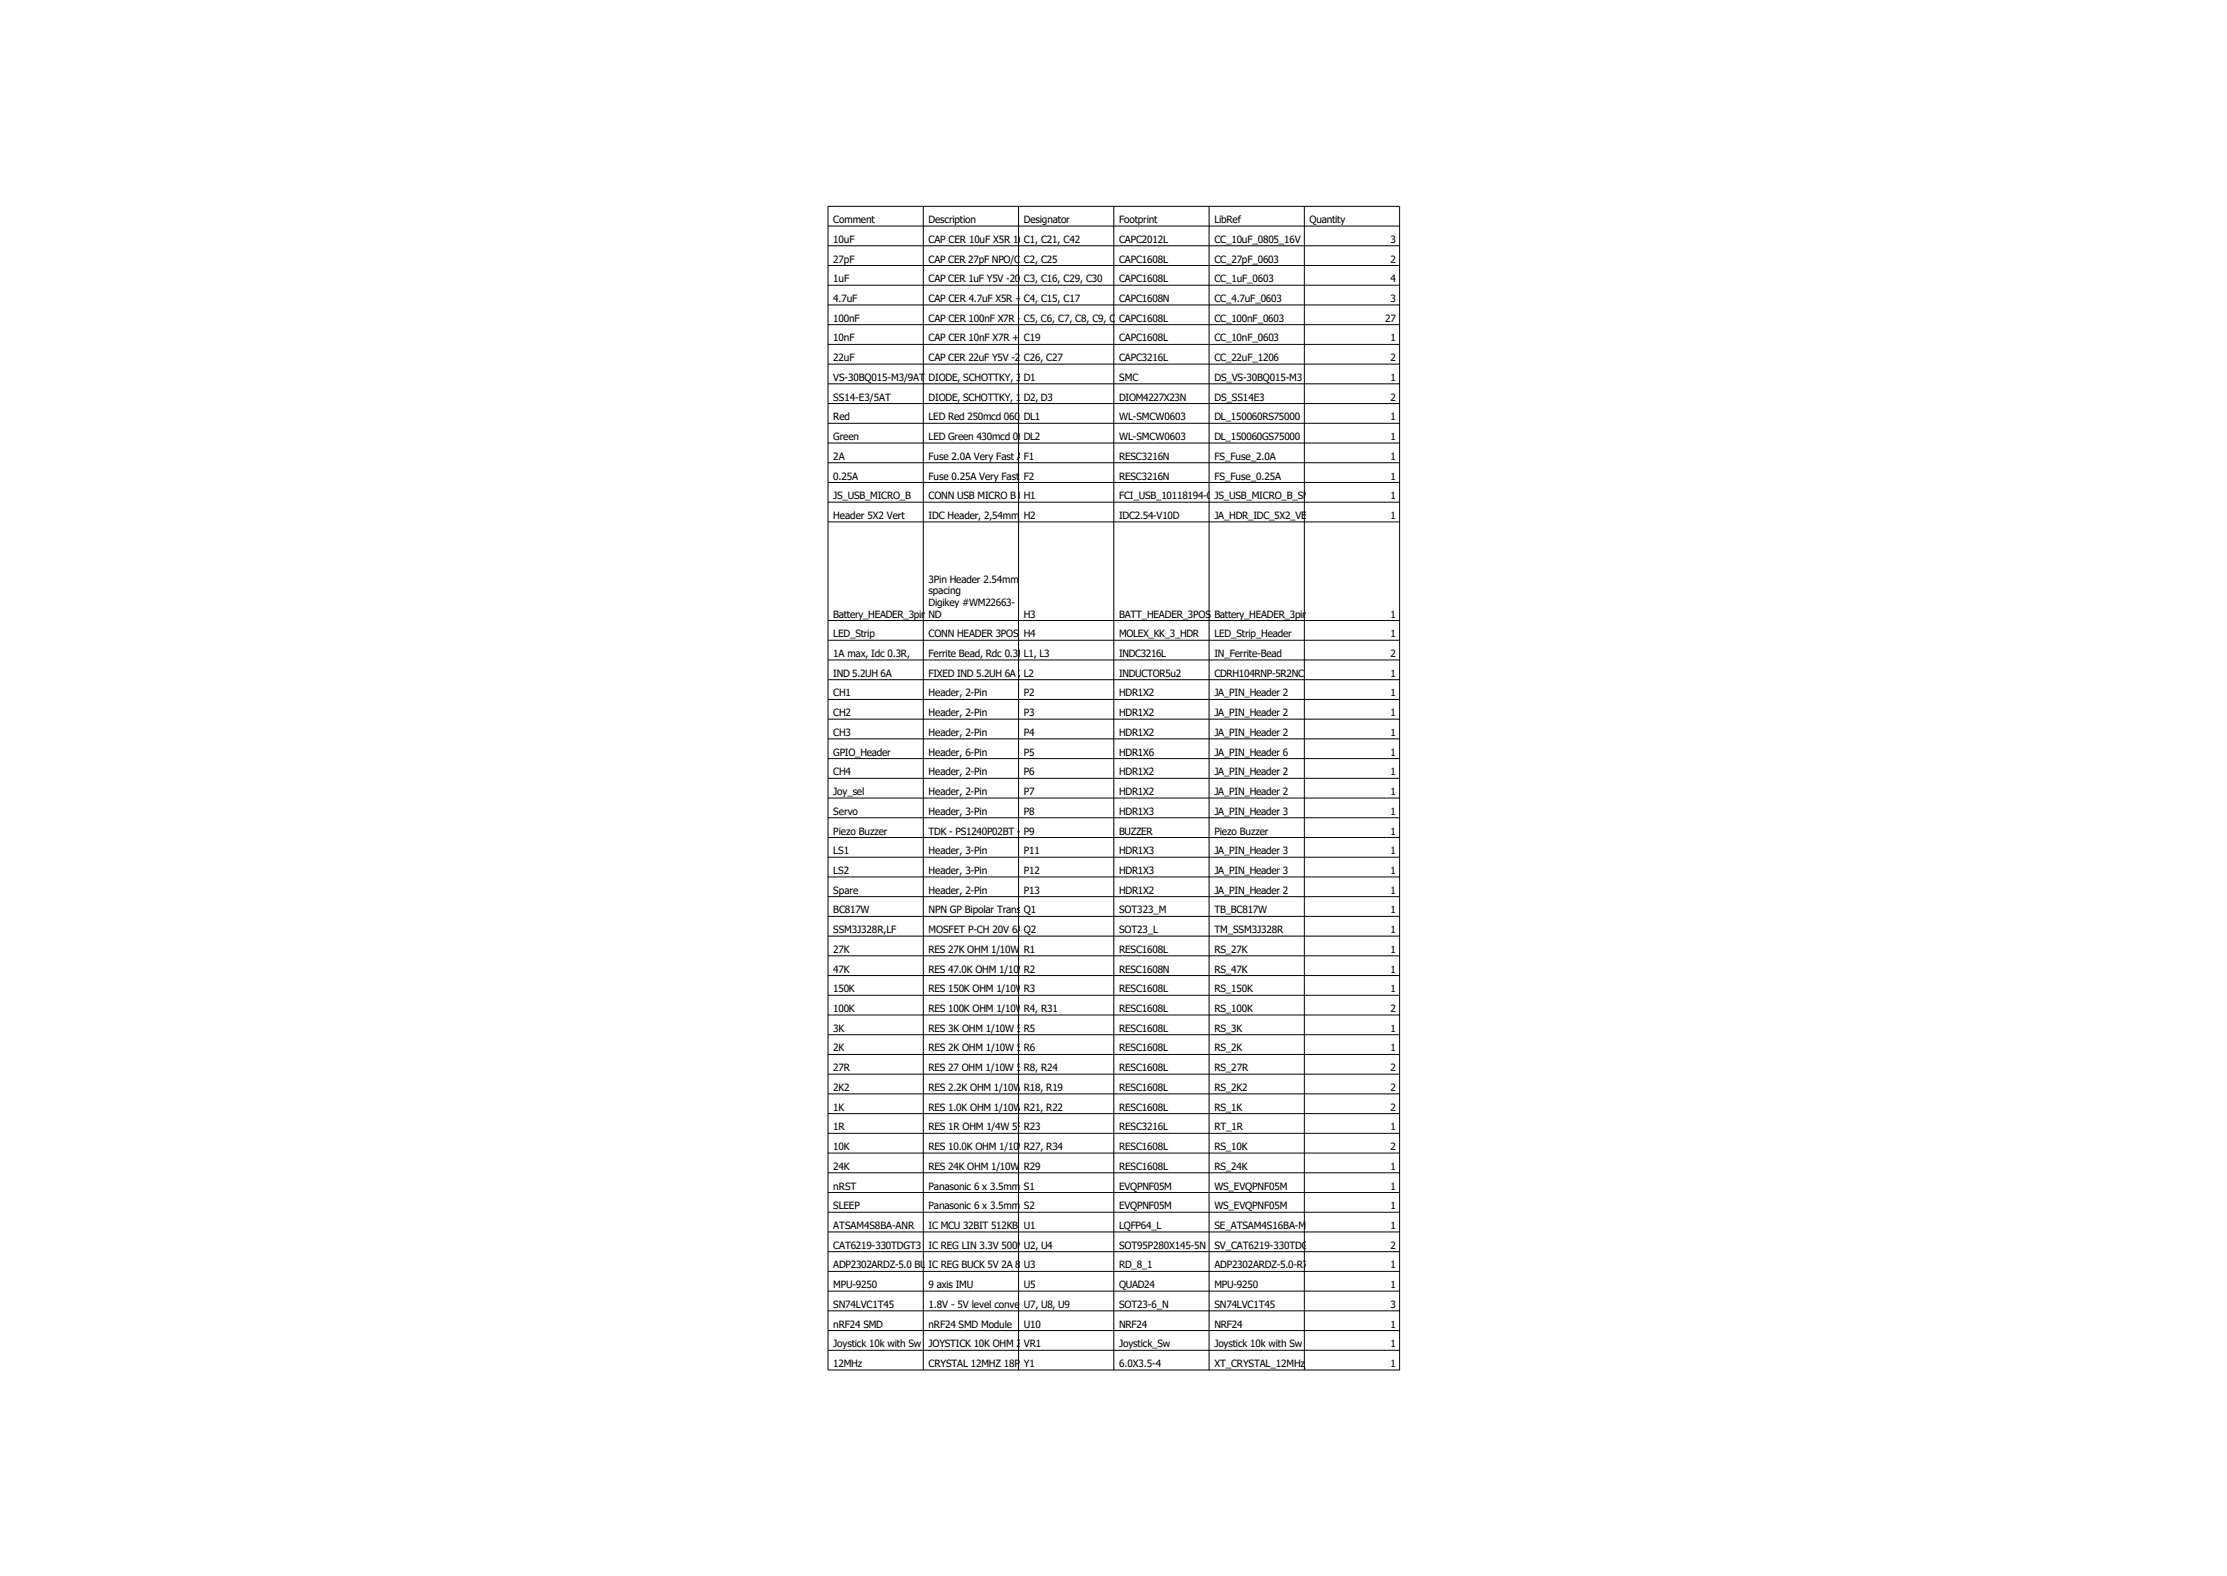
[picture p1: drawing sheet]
<svg xmlns="http://www.w3.org/2000/svg" width="297mm" height="210mm" viewBox="0 0 297 210" stroke-linecap="round" stroke-linejoin="round" font-family="sans-serif">
<defs><g id="words">
<g font-size="1.3">
<text x="111.1" y="29.7">Comment</text>
<text x="123.8" y="29.7">Description</text>
<text x="136.5" y="29.7">Designator</text>
<text x="149.2" y="29.7">Footprint</text>
<text x="161.9" y="29.7">LibRef</text>
<text x="174.6" y="29.7">Quantity</text>
<text x="111.1" y="32.4">10uF</text>
<text x="111.1" y="35">27pF</text>
<text x="123.8" y="32.4">CAP CER 10uF X5R 16V 0805</text>
<text x="123.8" y="35">CAP CER 27pF NPO/COG +-5% 50V 0603</text>
<text x="136.5" y="32.4">C1, C21, C42</text>
<text x="136.5" y="35">C2, C25</text>
<text x="149.2" y="32.4">CAPC2012L</text>
<text x="149.2" y="35">CAPC1608L</text>
<text x="161.9" y="32.4">CC_10uF_0805_16V</text>
<text x="161.9" y="35">CC_27pF_0603</text>
<text x="185.4" y="32.4">3</text>
<text x="185.4" y="35">2</text>
<text x="111.1" y="37.6">1uF</text>
<text x="111.1" y="40.3">4.7uF</text>
<text x="123.8" y="37.6">CAP CER 1uF Y5V -20% +80% 16V 0603</text>
<text x="123.8" y="40.3">CAP CER 4.7uF X5R +-20% 10V 0603</text>
<text x="136.5" y="37.6">C3, C16, C29, C30</text>
<text x="136.5" y="40.3">C4, C15, C17</text>
<text x="149.2" y="37.6">CAPC1608L</text>
<text x="149.2" y="40.3">CAPC1608N</text>
<text x="161.9" y="37.6">CC_1uF_0603</text>
<text x="161.9" y="40.3">CC_4.7uF_0603</text>
<text x="185.4" y="37.6">4</text>
<text x="185.4" y="40.3">3</text>
<text x="111.1" y="42.9">100nF</text>
<text x="111.1" y="45.5">10nF</text>
<text x="123.8" y="42.9">CAP CER 100nF X7R +-10% 50V 0603</text>
<text x="123.8" y="45.5">CAP CER 10nF X7R +-10% 50V 0603</text>
<text x="136.5" y="42.9">C5, C6, C7, C8, C9, C10, C11, C12, C13, C14, C18, C20, C22, C23, C24, C28, C31, C32, C33, C34, C35, C36, C37, C38, C39, C40, C41</text>
<text x="136.5" y="45.5">C19</text>
<text x="149.2" y="42.9">CAPC1608L</text>
<text x="149.2" y="45.5">CAPC1608L</text>
<text x="161.9" y="42.9">CC_100nF_0603</text>
<text x="161.9" y="45.5">CC_10nF_0603</text>
<text x="184.7" y="42.9">27</text>
<text x="185.4" y="45.5">1</text>
<text x="111.1" y="48.1">22uF</text>
<text x="111.1" y="50.8">VS-30BQ015-M3/9AT</text>
<text x="111.1" y="53.4">SS14-E3/5AT</text>
<text x="123.8" y="48.1">CAP CER 22uF Y5V -20% +80% 10V 1206</text>
<text x="123.8" y="50.8">DIODE, SCHOTTKY, 3A, 15V, DO-214AB / SMC</text>
<text x="123.8" y="53.4">DIODE, SCHOTTKY, 1A, 40V, DO-214AC</text>
<text x="136.5" y="48.1">C26, C27</text>
<text x="136.5" y="50.8">D1</text>
<text x="136.5" y="53.4">D2, D3</text>
<text x="149.2" y="48.1">CAPC3216L</text>
<text x="149.2" y="50.8">SMC</text>
<text x="149.2" y="53.4">DIOM4227X23N</text>
<text x="161.9" y="48.1">CC_22uF_1206</text>
<text x="161.9" y="50.8">DS_VS-30BQ015-M3</text>
<text x="161.9" y="53.4">DS_SS14E3</text>
<text x="185.4" y="48.1">2</text>
<text x="185.4" y="50.8">1</text>
<text x="185.4" y="53.4">2</text>
<text x="111.1" y="56">Red</text>
<text x="111.1" y="58.7">Green</text>
<text x="123.8" y="56">LED Red 250mcd 0603 SMD</text>
<text x="123.8" y="58.7">LED Green 430mcd 0603 SMD</text>
<text x="136.5" y="56">DL1</text>
<text x="136.5" y="58.7">DL2</text>
<text x="149.2" y="56">WL-SMCW0603</text>
<text x="149.2" y="58.7">WL-SMCW0603</text>
<text x="161.9" y="56">DL_150060RS75000</text>
<text x="161.9" y="58.7">DL_150060GS75000</text>
<text x="185.4" y="56">1</text>
<text x="185.4" y="58.7">1</text>
<text x="111.1" y="61.3">2A</text>
<text x="111.1" y="63.9">0.25A</text>
<text x="123.8" y="61.3">Fuse 2.0A Very Fast Acting 1206 SMD</text>
<text x="123.8" y="63.9">Fuse 0.25A Very Fast Acting 1206 SMD</text>
<text x="136.5" y="61.3">F1</text>
<text x="136.5" y="63.9">F2</text>
<text x="149.2" y="61.3">RESC3216N</text>
<text x="149.2" y="63.9">RESC3216N</text>
<text x="161.9" y="61.3">FS_Fuse_2.0A</text>
<text x="161.9" y="63.9">FS_Fuse_0.25A</text>
<text x="185.4" y="61.3">1</text>
<text x="185.4" y="63.9">1</text>
<text x="111.1" y="66.5">JS_USB_MICRO_B</text>
<text x="111.1" y="69.2">Header 5X2 Vert</text>
<text x="123.8" y="66.5">CONN USB MICRO B RECPT SMT R/A</text>
<text x="123.8" y="69.2">IDC Header, 2,54mm, 10-Pin, Vert</text>
<text x="136.5" y="66.5">H1</text>
<text x="136.5" y="69.2">H2</text>
<text x="149.2" y="66.5">FCI_USB_10118194-0001LF</text>
<text x="149.2" y="69.2">IDC2.54-V10D</text>
<text x="161.9" y="66.5">JS_USB_MICRO_B_SMT</text>
<text x="161.9" y="69.2">JA_HDR_IDC_5X2_VERT</text>
<text x="185.4" y="66.5">1</text>
<text x="185.4" y="69.2">1</text>
<text x="123.8" y="77.6">3Pin Header 2.54mm</text>
<text x="111.1" y="82.3">Battery_HEADER_3pin ND</text>
<text x="123.8" y="79.2">spacing</text>
<text x="123.8" y="80.8">Digikey #WM22663-</text>
<text x="136.5" y="82.3">H3</text>
<text x="149.2" y="82.3">BATT_HEADER_3POS</text>
<text x="161.9" y="82.3">Battery_HEADER_3pin</text>
<text x="185.4" y="82.3">1</text>
<text x="111.1" y="84.9">LED_Strip</text>
<text x="111.1" y="87.6">1A max, Idc 0.3R,</text>
<text x="123.8" y="84.9">CONN HEADER 3POS 2.54mm VERT_Thru Hole</text>
<text x="123.8" y="87.6">Ferrite Bead, Rdc 0.3R, Z100MHZ 600R, Imax 1A, SMD 1206</text>
<text x="136.5" y="84.9">H4</text>
<text x="136.5" y="87.6">L1, L3</text>
<text x="149.2" y="84.9">MOLEX_KK_3_HDR</text>
<text x="149.2" y="87.6">INDC3216L</text>
<text x="161.9" y="84.9">LED_Strip_Header</text>
<text x="161.9" y="87.6">IN_Ferrite-Bead</text>
<text x="185.4" y="84.9">1</text>
<text x="185.4" y="87.6">2</text>
<text x="111.1" y="90.2">IND 5.2UH 6A</text>
<text x="111.1" y="92.8">CH1</text>
<text x="111.1" y="95.5">CH2</text>
<text x="123.8" y="90.2">FIXED IND 5.2UH 6A 22 MOHM SMD</text>
<text x="123.8" y="92.8">Header, 2-Pin</text>
<text x="123.8" y="95.5">Header, 2-Pin</text>
<text x="136.5" y="90.2">L2</text>
<text x="136.5" y="92.8">P2</text>
<text x="136.5" y="95.5">P3</text>
<text x="149.2" y="90.2">INDUCTOR5u2</text>
<text x="149.2" y="92.8">HDR1X2</text>
<text x="149.2" y="95.5">HDR1X2</text>
<text x="161.9" y="90.2">CDRH104RNP-5R2NC</text>
<text x="161.9" y="92.8">JA_PIN_Header 2</text>
<text x="161.9" y="95.5">JA_PIN_Header 2</text>
<text x="185.4" y="90.2">1</text>
<text x="185.4" y="92.8">1</text>
<text x="185.4" y="95.5">1</text>
<text x="111.1" y="98.1">CH3</text>
<text x="111.1" y="100.7">GPIO_Header</text>
<text x="123.8" y="98.1">Header, 2-Pin</text>
<text x="123.8" y="100.7">Header, 6-Pin</text>
<text x="136.5" y="98.1">P4</text>
<text x="136.5" y="100.7">P5</text>
<text x="149.2" y="98.1">HDR1X2</text>
<text x="149.2" y="100.7">HDR1X6</text>
<text x="161.9" y="98.1">JA_PIN_Header 2</text>
<text x="161.9" y="100.7">JA_PIN_Header 6</text>
<text x="185.4" y="98.1">1</text>
<text x="185.4" y="100.7">1</text>
<text x="111.1" y="103.3">CH4</text>
<text x="111.1" y="106">Joy_sel</text>
<text x="123.8" y="103.3">Header, 2-Pin</text>
<text x="123.8" y="106">Header, 2-Pin</text>
<text x="136.5" y="103.3">P6</text>
<text x="136.5" y="106">P7</text>
<text x="149.2" y="103.3">HDR1X2</text>
<text x="149.2" y="106">HDR1X2</text>
<text x="161.9" y="103.3">JA_PIN_Header 2</text>
<text x="161.9" y="106">JA_PIN_Header 2</text>
<text x="185.4" y="103.3">1</text>
<text x="185.4" y="106">1</text>
<text x="111.1" y="108.6">Servo</text>
<text x="111.1" y="111.2">Piezo Buzzer</text>
<text x="111.1" y="113.9">LS1</text>
<text x="123.8" y="108.6">Header, 3-Pin</text>
<text x="123.8" y="111.2">TDK - PS1240P02BT - BUZZER, PIEZO, 70DB, 12.2MM</text>
<text x="123.8" y="113.9">Header, 3-Pin</text>
<text x="136.5" y="108.6">P8</text>
<text x="136.5" y="111.2">P9</text>
<text x="136.5" y="113.9">P11</text>
<text x="149.2" y="108.6">HDR1X3</text>
<text x="149.2" y="111.2">BUZZER</text>
<text x="149.2" y="113.9">HDR1X3</text>
<text x="161.9" y="108.6">JA_PIN_Header 3</text>
<text x="161.9" y="111.2">Piezo Buzzer</text>
<text x="161.9" y="113.9">JA_PIN_Header 3</text>
<text x="185.4" y="108.6">1</text>
<text x="185.4" y="111.2">1</text>
<text x="185.4" y="113.9">1</text>
<text x="111.1" y="116.5">LS2</text>
<text x="111.1" y="119.1">Spare</text>
<text x="123.8" y="116.5">Header, 3-Pin</text>
<text x="123.8" y="119.1">Header, 2-Pin</text>
<text x="136.5" y="116.5">P12</text>
<text x="136.5" y="119.1">P13</text>
<text x="149.2" y="116.5">HDR1X3</text>
<text x="149.2" y="119.1">HDR1X2</text>
<text x="161.9" y="116.5">JA_PIN_Header 3</text>
<text x="161.9" y="119.1">JA_PIN_Header 2</text>
<text x="185.4" y="116.5">1</text>
<text x="185.4" y="119.1">1</text>
<text x="111.1" y="121.7">BC817W</text>
<text x="111.1" y="124.4">SSM3J328R,LF</text>
<text x="123.8" y="121.7">NPN GP Bipolar Transistor 45V 500mA SOT323</text>
<text x="123.8" y="124.4">MOSFET P-CH 20V 6A SOT23-3</text>
<text x="136.5" y="121.7">Q1</text>
<text x="136.5" y="124.4">Q2</text>
<text x="149.2" y="121.7">SOT323_M</text>
<text x="149.2" y="124.4">SOT23_L</text>
<text x="161.9" y="121.7">TB_BC817W</text>
<text x="161.9" y="124.4">TM_SSM3J328R</text>
<text x="185.4" y="121.7">1</text>
<text x="185.4" y="124.4">1</text>
<text x="111.1" y="127">27K</text>
<text x="111.1" y="129.6">47K</text>
<text x="123.8" y="127">RES 27K OHM 1/10W 5% 0603 SMD</text>
<text x="123.8" y="129.6">RES 47.0K OHM 1/10W 5% 0603 SMD</text>
<text x="136.5" y="127">R1</text>
<text x="136.5" y="129.6">R2</text>
<text x="149.2" y="127">RESC1608L</text>
<text x="149.2" y="129.6">RESC1608N</text>
<text x="161.9" y="127">RS_27K</text>
<text x="161.9" y="129.6">RS_47K</text>
<text x="185.4" y="127">1</text>
<text x="185.4" y="129.6">1</text>
<text x="111.1" y="132.3">150K</text>
<text x="111.1" y="134.9">100K</text>
<text x="111.1" y="137.5">3K</text>
<text x="123.8" y="132.3">RES 150K OHM 1/10W 5% 0603 SMD</text>
<text x="123.8" y="134.9">RES 100K OHM 1/10W 5% 0603 SMD</text>
<text x="123.8" y="137.5">RES 3K OHM 1/10W 5% 0603 SMD</text>
<text x="136.5" y="132.3">R3</text>
<text x="136.5" y="134.9">R4, R31</text>
<text x="136.5" y="137.5">R5</text>
<text x="149.2" y="132.3">RESC1608L</text>
<text x="149.2" y="134.9">RESC1608L</text>
<text x="149.2" y="137.5">RESC1608L</text>
<text x="161.9" y="132.3">RS_150K</text>
<text x="161.9" y="134.9">RS_100K</text>
<text x="161.9" y="137.5">RS_3K</text>
<text x="185.4" y="132.3">1</text>
<text x="185.4" y="134.9">2</text>
<text x="185.4" y="137.5">1</text>
<text x="111.1" y="140.1">2K</text>
<text x="111.1" y="142.8">27R</text>
<text x="123.8" y="140.1">RES 2K OHM 1/10W 5% 0603 SMD</text>
<text x="123.8" y="142.8">RES 27 OHM 1/10W 5% 0603 SMD</text>
<text x="136.5" y="140.1">R6</text>
<text x="136.5" y="142.8">R8, R24</text>
<text x="149.2" y="140.1">RESC1608L</text>
<text x="149.2" y="142.8">RESC1608L</text>
<text x="161.9" y="140.1">RS_2K</text>
<text x="161.9" y="142.8">RS_27R</text>
<text x="185.4" y="140.1">1</text>
<text x="185.4" y="142.8">2</text>
<text x="111.1" y="145.4">2K2</text>
<text x="111.1" y="148">1K</text>
<text x="123.8" y="145.4">RES 2.2K OHM 1/10W 5% 0603 SMD</text>
<text x="123.8" y="148">RES 1.0K OHM 1/10W 5% 0603 SMD</text>
<text x="136.5" y="145.4">R18, R19</text>
<text x="136.5" y="148">R21, R22</text>
<text x="149.2" y="145.4">RESC1608L</text>
<text x="149.2" y="148">RESC1608L</text>
<text x="161.9" y="145.4">RS_2K2</text>
<text x="161.9" y="148">RS_1K</text>
<text x="185.4" y="145.4">2</text>
<text x="185.4" y="148">2</text>
<text x="111.1" y="150.7">1R</text>
<text x="111.1" y="153.3">10K</text>
<text x="111.1" y="155.9">24K</text>
<text x="123.8" y="150.7">RES 1R OHM 1/4W 5% 1206 SMD</text>
<text x="123.8" y="153.3">RES 10.0K OHM 1/10W 5% 0603 SMD</text>
<text x="123.8" y="155.9">RES 24K OHM 1/10W 5% 0603 SMD</text>
<text x="136.5" y="150.7">R23</text>
<text x="136.5" y="153.3">R27, R34</text>
<text x="136.5" y="155.9">R29</text>
<text x="149.2" y="150.7">RESC3216L</text>
<text x="149.2" y="153.3">RESC1608L</text>
<text x="149.2" y="155.9">RESC1608L</text>
<text x="161.9" y="150.7">RT_1R</text>
<text x="161.9" y="153.3">RS_10K</text>
<text x="161.9" y="155.9">RS_24K</text>
<text x="185.4" y="150.7">1</text>
<text x="185.4" y="153.3">2</text>
<text x="185.4" y="155.9">1</text>
<text x="111.1" y="158.6">nRST</text>
<text x="111.1" y="161.2">SLEEP</text>
<text x="123.8" y="158.6">Panasonic 6 x 3.5mm SMD Light Touch Switch Type SMD</text>
<text x="123.8" y="161.2">Panasonic 6 x 3.5mm SMD Light Touch Switch Type SMD</text>
<text x="136.5" y="158.6">S1</text>
<text x="136.5" y="161.2">S2</text>
<text x="149.2" y="158.6">EVQPNF05M</text>
<text x="149.2" y="161.2">EVQPNF05M</text>
<text x="161.9" y="158.6">WS_EVQPNF05M</text>
<text x="161.9" y="161.2">WS_EVQPNF05M</text>
<text x="185.4" y="158.6">1</text>
<text x="185.4" y="161.2">1</text>
<text x="111.1" y="163.8">ATSAM4S8BA-ANR</text>
<text x="111.1" y="166.4">CAT6219-330TDGT3</text>
<text x="123.8" y="163.8">IC MCU 32BIT 512KB FLASH 64LQFP</text>
<text x="123.8" y="166.4">IC REG LIN 3.3V 500MA TSOT23-5</text>
<text x="136.5" y="163.8">U1</text>
<text x="136.5" y="166.4">U2, U4</text>
<text x="149.2" y="163.8">LQFP64_L</text>
<text x="149.2" y="166.4">SOT95P280X145-5N</text>
<text x="161.9" y="163.8">SE_ATSAM4S16BA-MU</text>
<text x="161.9" y="166.4">SV_CAT6219-330TDGT3</text>
<text x="185.4" y="163.8">1</text>
<text x="185.4" y="166.4">2</text>
<text x="111.1" y="169.1">ADP2302ARDZ-5.0 BUCK</text>
<text x="111.1" y="171.7">MPU-9250</text>
<text x="123.8" y="169.1">IC REG BUCK 5V 2A 8SOIC</text>
<text x="123.8" y="171.7">9 axis IMU</text>
<text x="136.5" y="169.1">U3</text>
<text x="136.5" y="171.7">U5</text>
<text x="149.2" y="169.1">RD_8_1</text>
<text x="149.2" y="171.7">QUAD24</text>
<text x="161.9" y="169.1">ADP2302ARDZ-5.0-R7</text>
<text x="161.9" y="171.7">MPU-9250</text>
<text x="185.4" y="169.1">1</text>
<text x="185.4" y="171.7">1</text>
<text x="111.1" y="174.3">SN74LVC1T45</text>
<text x="111.1" y="177">nRF24 SMD</text>
<text x="111.1" y="179.6">Joystick 10k with Sw</text>
<text x="123.8" y="174.3">1.8V - 5V level converter</text>
<text x="123.8" y="177">nRF24 SMD Module</text>
<text x="123.8" y="179.6">JOYSTICK 10K OHM 2 AXIS TH</text>
<text x="136.5" y="174.3">U7, U8, U9</text>
<text x="136.5" y="177">U10</text>
<text x="136.5" y="179.6">VR1</text>
<text x="149.2" y="174.3">SOT23-6_N</text>
<text x="149.2" y="177">NRF24</text>
<text x="149.2" y="179.6">Joystick_Sw</text>
<text x="161.9" y="174.3">SN74LVC1T45</text>
<text x="161.9" y="177">NRF24</text>
<text x="161.9" y="179.6">Joystick 10k with Sw</text>
<text x="185.4" y="174.3">3</text>
<text x="185.4" y="177">1</text>
<text x="185.4" y="179.6">1</text>
<text x="111.1" y="182.2">12MHz</text>
<text x="123.8" y="182.2">CRYSTAL 12MHZ 18PF 6X3.5mm SMD</text>
<text x="136.5" y="182.2">Y1</text>
<text x="149.2" y="182.2">6.0X3.5-4</text>
<text x="161.9" y="182.2">XT_CRYSTAL_12MHz_18pF</text>
<text x="185.4" y="182.2">1</text>
</g>
</g></defs>
<g fill="none" stroke="#000" stroke-width=".13">
<path d="M110.4 27.5h76.2v155.1h-76.2zM110.4 30.1h76.2M110.4 32.8h76.2M110.4 35.4h76.2M110.4 38h76.2M123.1 27.5v155.1M135.8 27.5v155.1M148.5 27.5v155.1M161.2 27.5v155.1M173.9 27.5v155.1M110.4 40.6h76.2M110.4 43.3h76.2"/>
<path d="M110.4 45.9h76.2M110.4 48.5h76.2M110.4 51.2h76.2M110.4 53.8h76.2M110.4 56.4h76.2M110.4 59h76.2M110.4 61.7h76.2M110.4 64.3h76.2M110.4 66.9h76.2M110.4 69.6h76.2M110.4 82.7h76.2M110.4 85.3h76.2"/>
<path d="M110.4 88h76.2M110.4 90.6h76.2M110.4 93.2h76.2M110.4 95.9h76.2M110.4 98.5h76.2M110.4 101.1h76.2M110.4 103.7h76.2M110.4 106.4h76.2M110.4 109h76.2M110.4 111.6h76.2M110.4 114.3h76.2M110.4 116.9h76.2"/>
<path d="M110.4 119.5h76.2M110.4 122.1h76.2M110.4 124.8h76.2M110.4 127.4h76.2M110.4 130h76.2M110.4 132.7h76.2M110.4 135.3h76.2M110.4 137.9h76.2M110.4 140.5h76.2M110.4 143.2h76.2M110.4 145.8h76.2M110.4 148.4h76.2"/>
<path d="M110.4 151.1h76.2M110.4 153.7h76.2M110.4 156.3h76.2M110.4 158.9h76.2M110.4 161.6h76.2M110.4 164.2h76.2M110.4 166.8h76.2M110.4 169.5h76.2M110.4 172.1h76.2M110.4 174.7h76.2M110.4 177.3h76.2M110.4 180h76.2"/>
</g>
<use href="#words"/>
</svg>
